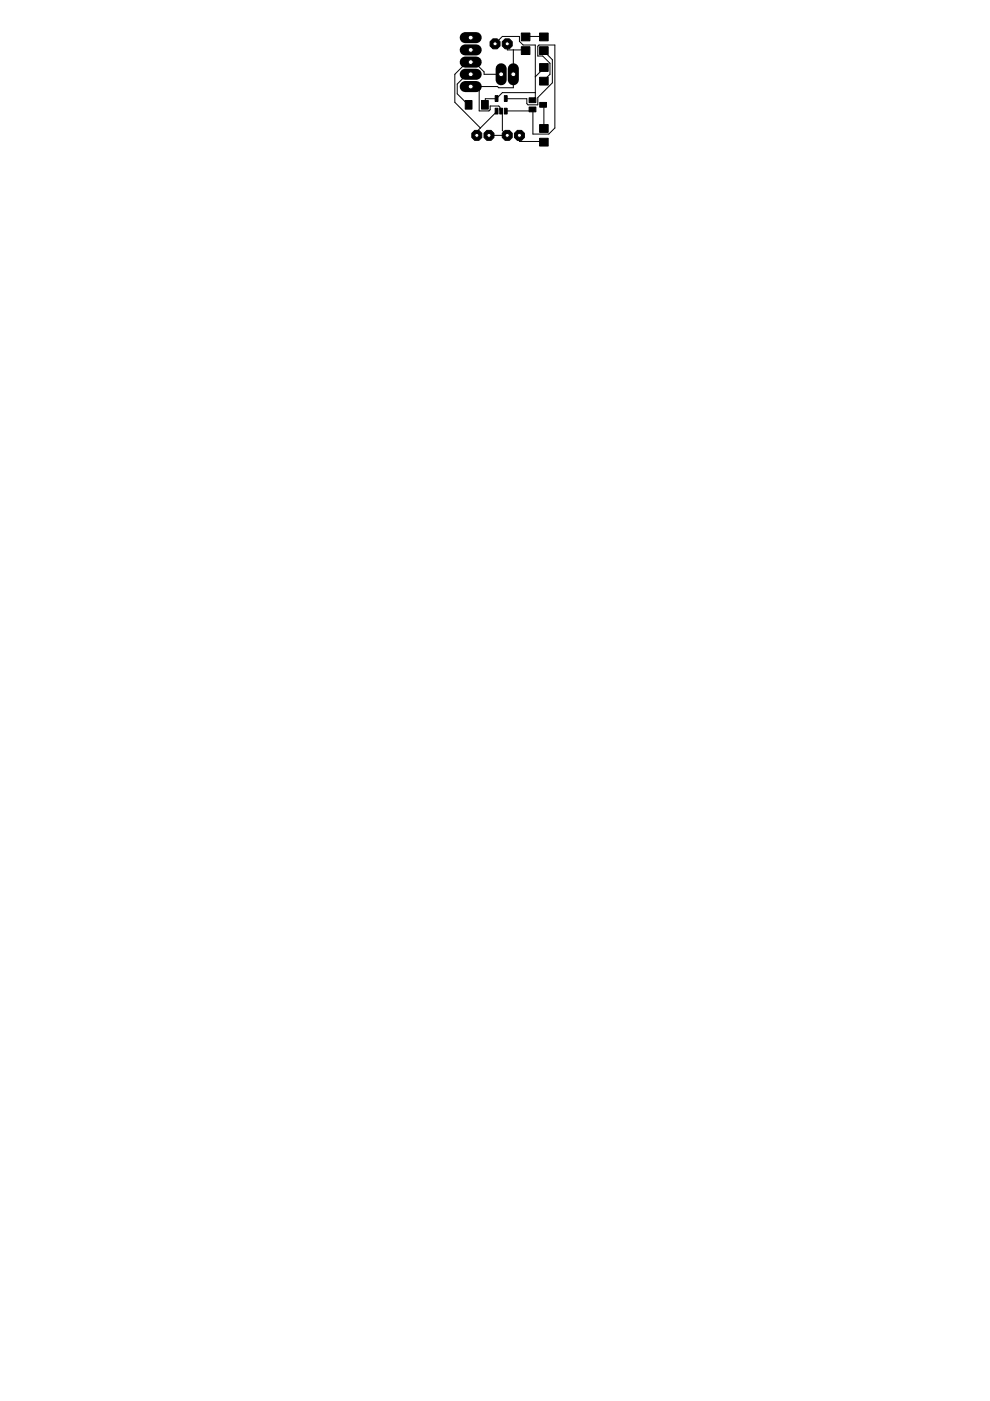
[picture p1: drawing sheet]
<svg xmlns="http://www.w3.org/2000/svg" width="210mm" height="297mm" viewBox="0 0 210 297" stroke-linecap="round" stroke-linejoin="round" font-family="sans-serif">
<g fill="#000" stroke="#000" stroke-width=".21">
<path d="M110.5 7h1.9v1.7h-1.9zM110.5 9.9h1.9v1.7h-1.9zM114.4 9.9h1.8v1.7h-1.8zM114.4 7h1.8v1.7h-1.8zM114.4 16.4h1.8v1.6h-1.8zM114.4 13.5h1.8v1.6h-1.8zM98.6 21.3h1.5v1.8h-1.5zM102.1 21.3h1.4v1.8h-1.4zM105 20.3h.6v1.2h-.6zM105 22.9h.6v1.3h-.6zM106 22.9h.6v1.3h-.6zM106.9 20.3h.6v1.2h-.6z"/>
<path d="M106.9 22.9h.6v1.3h-.6zM112.2 20.7h1.4v1.1h-1.4zM112.2 22.7h1.4v1h-1.4zM114.4 21.7h1.5v1h-1.5zM114.4 29.3h1.8v1.7h-1.8zM114.4 26.4h1.8v1.7h-1.8z"/>
</g>
<g fill="#000" stroke="#000" stroke-width=".21">
<path d="M96.4 15.7l2.6-2.5zM96.9 17.8v2.1zM99 15.7l-2.1 2.1zM99 13.2h.8zM99 15.7h.8zM99.8 13.2h.8zM100.6 13.2l2 2zM101.6 18.4v5.1zM99.8 18.4h1.8zM102.6 15.7h3.7zM102.6 15.2v.5zM101.6 18.4h3.9z"/>
<path d="M105.5 18.4l.2 .2zM106.5 19.6h7zM106.5 7.7l-1.5 1.6zM107.5 9.3v1.3zM107.5 10.6h1.3zM108.8 10.6h2.6zM108.8 10.6v5.1zM105.7 18.6h3.1zM108.8 15.7v2.9zM106.5 7.7h3.6zM110.1 7.7v1.1zM110.1 8.8l.8 .7z"/>
<path d="M111.4 10.6v.1zM113.5 16.3v3.3zM113.5 19.6v1.1zM115.3 14.5l-1.8 1.8zM110.9 9.5h2.6zM113.5 9.5v6.8zM114 11.9h1.1zM114 9.8v2.1zM114.3 9.5l-.3 .3zM114.3 9.5h3.3zM115.1 11.9l1.5 1.5zM115.3 17v.2z"/>
<path d="M115.3 14.3v.2zM115.3 10.8l1.8 1.9zM111.4 7.7h3.9zM115.3 17l1.3-1.3zM116.6 13.4v2.3zM117.1 17.6l-3.1 3.1zM117.1 12.7v4.9zM117.6 9.5v17.6zM96.4 15.7v6zM96.9 19.9l2.4 2.3zM101.1 27.9v.8zM101.6 23.5h2.1z"/>
<path d="M101.9 27.1l-.8 .8zM96.4 21.7l5.5 5.4zM102.9 20.9v1.3zM103.7 23.5l.2-.2zM103.9 22.5h1.8zM103.9 22.5v.8zM105.2 23.8l-3.3 3.3zM102.9 20.9h2.3zM105.3 23.6l-.1 .2zM105.5 20.7l-.2 .2zM105.5 20.7l1-1.1zM105.7 22.5l.3 .2z"/>
<path d="M106 23.3l.3 .2zM106 22.7v.6zM106.3 23.8l.2 .2zM106.3 23.6v.2zM106.5 24v3.7zM106.5 27.7l1 1zM103.7 28.7h3.8zM110.1 30h5.2zM110.1 28.7v1.3zM107.3 20.9h4.4zM111.7 20.9v1.1zM111.7 22l.3 .2z"/>
<path d="M107.3 23.5h5.4zM112.7 23.3v.2zM112.7 23.3l.2-.1zM113 23.3v5.1zM113.5 20.7l-.5 .5zM112 22.2h2zM114 20.7v1.5zM115.1 22.2h.2zM115.3 30v.1zM115.3 22.2v5zM113 28.4h3.4zM117.6 27.1l-1.2 1.3z"/>
</g>
<path d="M108.8 14.6v2.3z" fill="#000" stroke="#000" stroke-width="2.3"/>
<circle cx="108.8" cy="15.7" r=".52" fill="#fff" stroke="#000" stroke-width=".21"/>
<path d="M106.3 14.6v2.3z" fill="#000" stroke="#000" stroke-width="2.3"/>
<circle cx="106.3" cy="15.7" r=".52" fill="#fff" stroke="#000" stroke-width=".21"/>
<path d="M98.6 8h2.4z" fill="#000" stroke="#000" stroke-width="2.3"/>
<circle cx="99.8" cy="8" r=".52" fill="#fff" stroke="#000" stroke-width=".21"/>
<path d="M98.6 10.6h2.4z" fill="#000" stroke="#000" stroke-width="2.3"/>
<circle cx="99.8" cy="10.6" r=".52" fill="#fff" stroke="#000" stroke-width=".21"/>
<path d="M98.6 13.2h2.4z" fill="#000" stroke="#000" stroke-width="2.3"/>
<circle cx="99.8" cy="13.2" r=".52" fill="#fff" stroke="#000" stroke-width=".21"/>
<path d="M98.6 15.7h2.4z" fill="#000" stroke="#000" stroke-width="2.3"/>
<circle cx="99.8" cy="15.7" r=".52" fill="#fff" stroke="#000" stroke-width=".21"/>
<path d="M98.6 18.4h2.4z" fill="#000" stroke="#000" stroke-width="2.3"/>
<circle cx="99.8" cy="18.4" r=".52" fill="#fff" stroke="#000" stroke-width=".21"/>
<circle cx="110.1" cy="28.7" r="1.15" fill="#000" stroke="#000" stroke-width=".21"/>
<circle cx="110.1" cy="28.7" r=".43" fill="#fff" stroke="#000" stroke-width=".21"/>
<circle cx="107.5" cy="28.7" r="1.15" fill="#000" stroke="#000" stroke-width=".21"/>
<circle cx="107.6" cy="28.7" r=".43" fill="#fff" stroke="#000" stroke-width=".21"/>
<circle cx="101.1" cy="28.7" r="1.15" fill="#000" stroke="#000" stroke-width=".21"/>
<circle cx="101.1" cy="28.7" r=".43" fill="#fff" stroke="#000" stroke-width=".21"/>
<circle cx="103.7" cy="28.7" r="1.15" fill="#000" stroke="#000" stroke-width=".21"/>
<circle cx="103.7" cy="28.7" r=".43" fill="#fff" stroke="#000" stroke-width=".21"/>
<circle cx="105" cy="9.3" r="1.15" fill="#000" stroke="#000" stroke-width=".21"/>
<circle cx="105" cy="9.3" r=".43" fill="#fff" stroke="#000" stroke-width=".21"/>
<circle cx="107.5" cy="9.3" r="1.15" fill="#000" stroke="#000" stroke-width=".21"/>
<circle cx="107.6" cy="9.3" r=".43" fill="#fff" stroke="#000" stroke-width=".21"/>
</svg>
